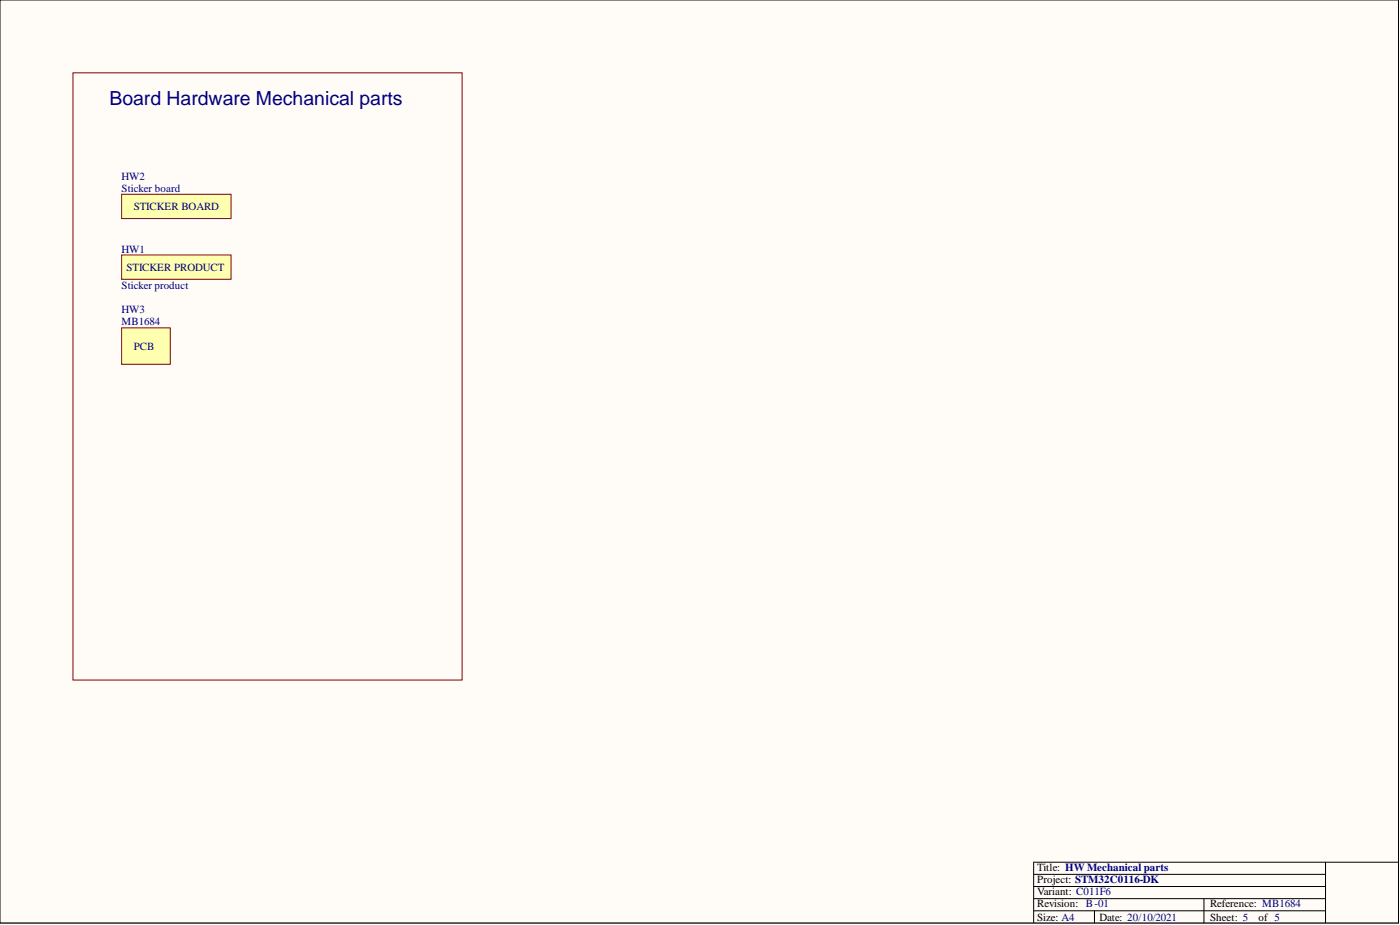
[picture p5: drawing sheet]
<svg xmlns="http://www.w3.org/2000/svg" width="292mm" height="193mm" viewBox="0 0 292 193" stroke-linecap="round" stroke-linejoin="round" font-family="sans-serif">
<defs><g id="words">
<text font-size="4.1" fill="#000080" x="22.8" y="22">Board Hardware Mechanical parts</text>
<g font-size="2.3" fill="#000080">
<text x="25.4" y="40">Sticker board</text>
<text x="25.4" y="37.5">HW2</text>
<text x="27.9" y="43.8">STICKER BOARD</text>
<text x="25.4" y="52.7">HW1</text>
<text x="26.4" y="56.5">STICKER PRODUCT</text>
<text x="25.4" y="65.4">HW3</text>
<text x="25.4" y="60.3">Sticker product</text>
<text x="25.4" y="67.9">MB1684</text>
<text x="27.9" y="73">PCB</text>
</g>
<g font-size="2.3">
<text x="216.4" y="181.6">Title: HW Mechanical parts</text>
<text x="216.4" y="184.2">Project: STM32C0116-DK</text>
<text x="216.4" y="189.2">Revision: B-01</text>
<text x="216.4" y="186.7">Variant: C011F6</text>
<text x="252.5" y="189.2">Reference: MB1684</text>
<text x="216.4" y="192">Size: A4</text>
<text x="229.4" y="192">Date: 20/10/2021</text>
<text x="252.5" y="192">Sheet: 5</text>
<text x="262.6" y="192">of 5</text>
</g>
</g></defs>
<path d="M0 0h291.8v192.5h-291.8z" fill-rule="evenodd" fill="#fffcf8"/>
<path d="M0 0h291.8v192.5h-291.8z" fill="none" stroke="#000" stroke-width=".21"/>
<path d="M0 0h291.8v192.5h-291.8z" fill-rule="evenodd" fill="#fffcf8"/>
<path d="M0 0h291.8v192.5h-291.8zM276.6 179.9v12.6M291.8 179.9h-76.1v12.6M215.7 182.4h60.9M215.7 184.9h60.9M215.7 190h60.9M215.7 187.5h60.9M228.4 190v2.5M251.2 187.5v5" fill="none" stroke="#000" stroke-width=".21"/>
<path d="M15.2 15.2h81.2v126.7h-81.2z" fill="none" stroke="#800000" stroke-width=".21"/>
<path d="M25.4 40.5h22.8v5.1h-22.8z" fill-rule="evenodd" fill="#ffffb0"/>
<path d="M25.4 40.5h22.8v5.1h-22.8z" fill="none" stroke="#800000" stroke-width=".21"/>
<path d="M25.4 68.4h10.1v7.6h-10.1z" fill-rule="evenodd" fill="#ffffb0"/>
<path d="M25.4 68.4h10.1v7.6h-10.1z" fill="none" stroke="#800000" stroke-width=".21"/>
<path d="M25.4 53.2h22.8v5.1h-22.8z" fill-rule="evenodd" fill="#ffffb0"/>
<path d="M25.4 53.2h22.8v5.1h-22.8z" fill="none" stroke="#800000" stroke-width=".21"/>
<use href="#words"/>
</svg>
